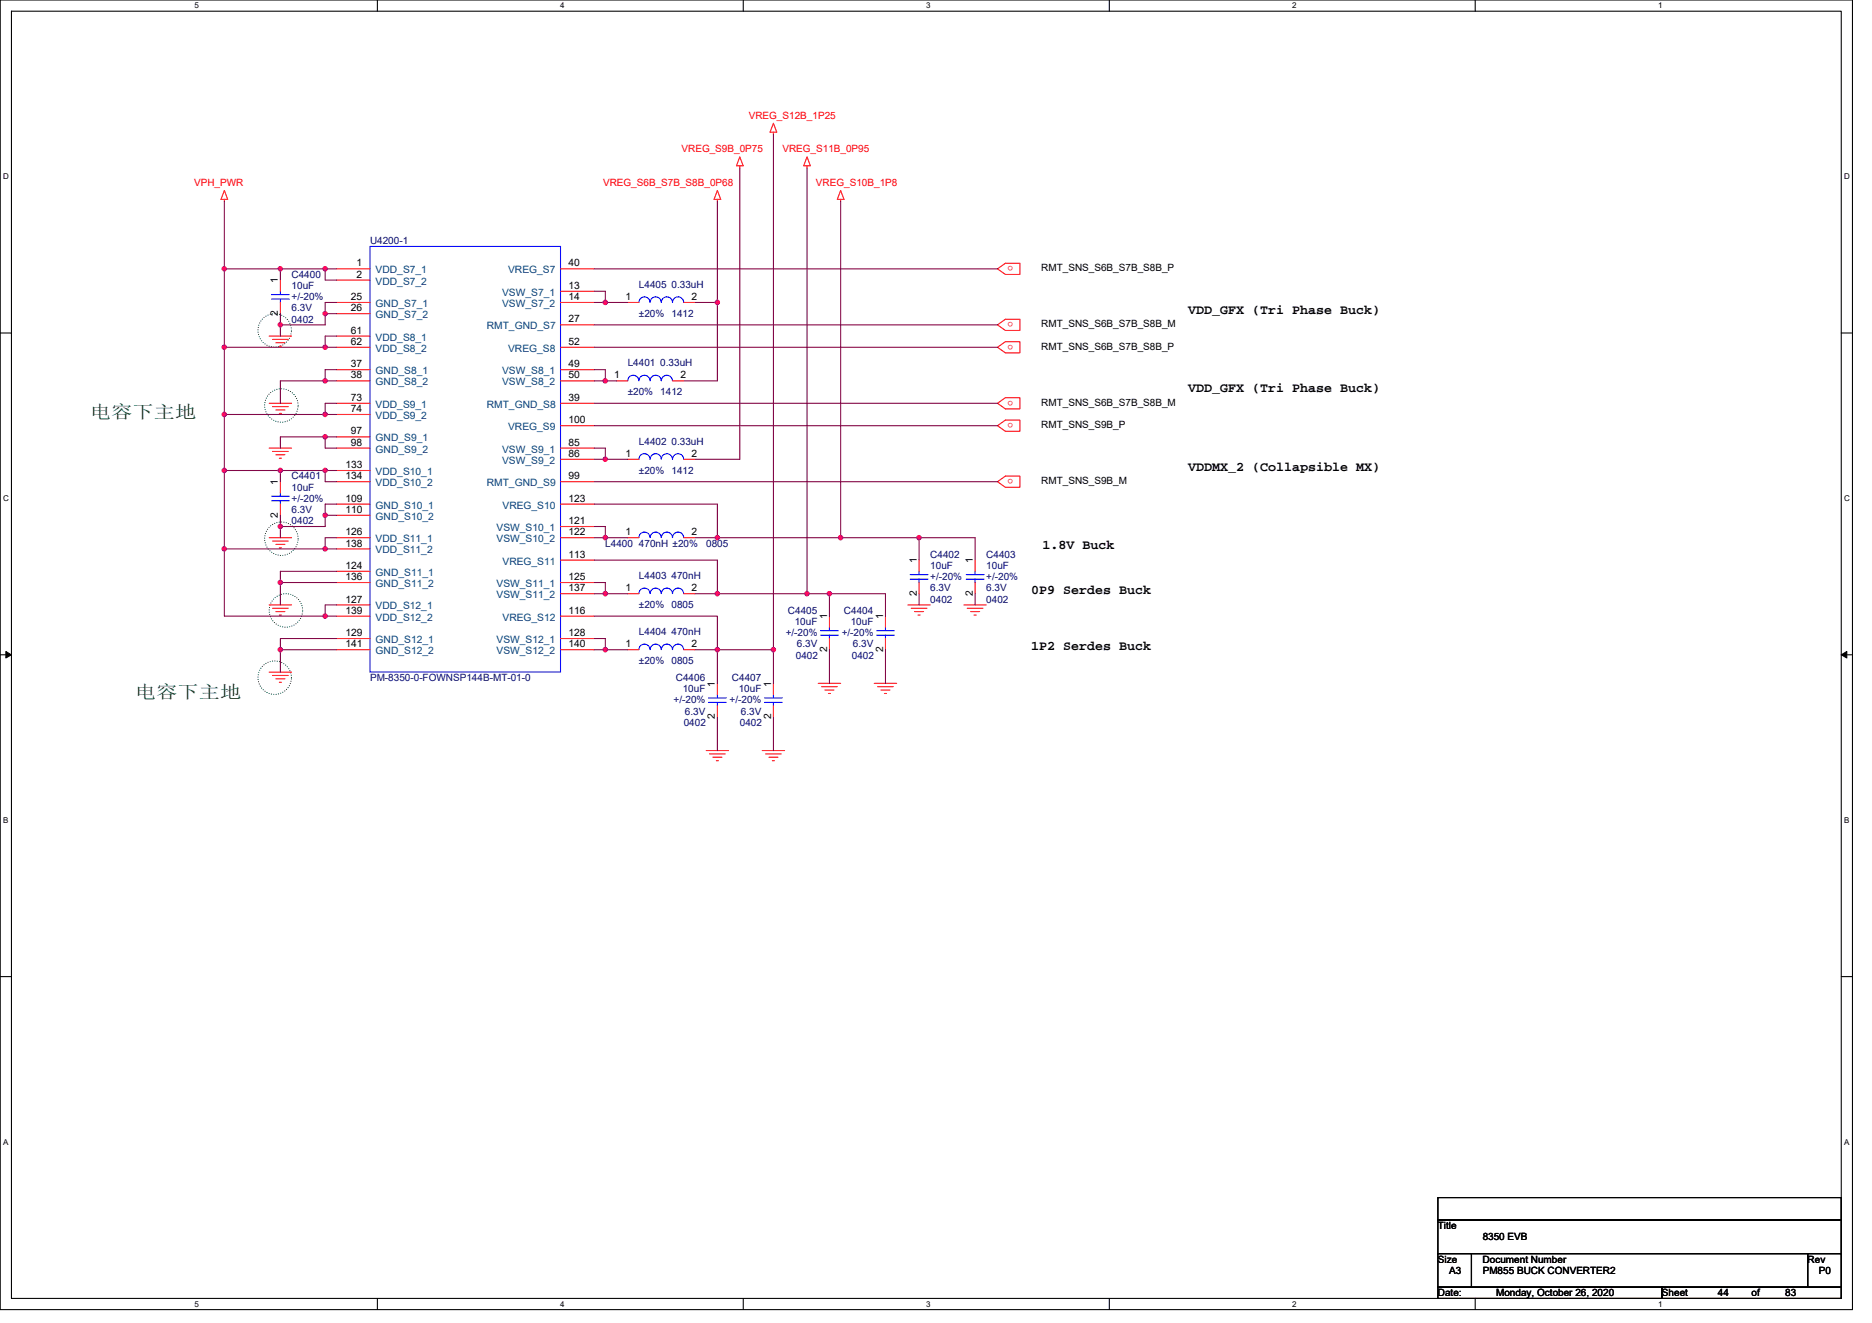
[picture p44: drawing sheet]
<svg xmlns="http://www.w3.org/2000/svg" width="297mm" height="210mm" viewBox="0 0 297 210" stroke-linecap="round" stroke-linejoin="round" font-family="sans-serif">
<defs><g id="words">
<g font-size="2.8" fill="#008000">
<text x="14.3" y="66.3">电容下主地</text>
<text x="21.4" y="110.7">电容下主地</text>
</g>
<g font-size="2.1">
<text x="188.5" y="49.8">VDD_GFX (Tri Phase Buck)</text>
<text x="188.5" y="62.2">VDD_GFX (Tri Phase Buck)</text>
<text x="188.5" y="74.7">VDDMX_2 (Collapsible MX)</text>
<text x="165.4" y="87.1">1.8V Buck</text>
<text x="163.6" y="94.2">0P9 Serdes Buck</text>
<text x="163.6" y="103.1">1P2 Serdes Buck</text>
</g>
<g font-size="1.6" fill="#f00">
<text x="118.8" y="18.8">VREG_S12B_1P25</text>
<text x="30.8" y="29.5">VPH_PWR</text>
<text x="95.7" y="29.5">VREG_S6B_S7B_S8B_0P68</text>
<text x="108.1" y="24.2">VREG_S9B_0P75</text>
<text x="124.1" y="24.2">VREG_S11B_0P95</text>
<text x="129.5" y="29.5">VREG_S10B_1P8</text>
<text x="160.8" y="42.2" transform="rotate(180 160.8 42.2)">o</text>
<text x="160.8" y="51.1" transform="rotate(180 160.8 51.1)">o</text>
<text x="160.8" y="54.7" transform="rotate(180 160.8 54.7)">o</text>
<text x="160.8" y="63.6" transform="rotate(180 160.8 63.6)">o</text>
<text x="160.8" y="67.1" transform="rotate(180 160.8 67.1)">o</text>
<text x="160.8" y="76" transform="rotate(180 160.8 76)">o</text>
</g>
<g font-size="1.6" fill="#000080">
<text x="58.7" y="38.8">U4200-1</text>
<text x="46.3" y="44.1">C4400</text>
<text x="46.3" y="45.9">10uF</text>
<text x="46.3" y="47.6">+/-20%</text>
<text x="101.4" y="45.7">L4405 0.33uH</text>
<text x="46.3" y="51.2">0402</text>
<text x="46.3" y="49.4">6.3V</text>
<text x="101.4" y="50.3">±20%</text>
<text x="106.5" y="50.3">1412</text>
<text x="99.6" y="58.1">L4401 0.33uH</text>
<text x="99.6" y="62.8">±20%</text>
<text x="104.8" y="62.8">1412</text>
<text x="101.4" y="70.6">L4402 0.33uH</text>
<text x="46.3" y="76.1">C4401</text>
<text x="46.3" y="77.9">10uF</text>
<text x="101.4" y="75.2">±20%</text>
<text x="106.5" y="75.2">1412</text>
<text x="46.3" y="83.2">0402</text>
<text x="46.3" y="81.4">6.3V</text>
<text x="46.3" y="79.7">+/-20%</text>
<text x="96.1" y="86.8">L4400 470nH ±20%</text>
<text x="112.1" y="86.8">0805</text>
<text x="147.6" y="88.5">C4402</text>
<text x="156.5" y="88.5">C4403</text>
<text x="101.4" y="91.9">L4403 470nH</text>
<text x="147.6" y="90.3">10uF</text>
<text x="147.6" y="95.7">0402</text>
<text x="147.6" y="93.9">6.3V</text>
<text x="147.6" y="92.1">+/-20%</text>
<text x="156.5" y="90.3">10uF</text>
<text x="156.5" y="95.7">0402</text>
<text x="156.5" y="93.9">6.3V</text>
<text x="156.5" y="92.1">+/-20%</text>
<text x="101.4" y="96.5">±20%</text>
<text x="101.4" y="100.8">L4404 470nH</text>
<text x="106.5" y="96.5">0805</text>
<text x="124.7" y="101">+/-20%</text>
<text x="125" y="97.4">C4405</text>
<text x="126.1" y="99.2">10uF</text>
<text x="133.6" y="101">+/-20%</text>
<text x="133.9" y="97.4">C4404</text>
<text x="135" y="99.2">10uF</text>
<text x="101.4" y="105.4">±20%</text>
<text x="106.5" y="105.4">0805</text>
<text x="126.3" y="104.5">0402</text>
<text x="126.4" y="102.8">6.3V</text>
<text x="135.2" y="104.5">0402</text>
<text x="135.3" y="102.8">6.3V</text>
<text x="58.7" y="108.1">PM-8350-0-FOWNSP144B-MT-01-0</text>
<text x="106.9" y="111.7">+/-20%</text>
<text x="107.2" y="108.1">C4406</text>
<text x="108.3" y="109.9">10uF</text>
<text x="108.7" y="113.4">6.3V</text>
<text x="115.8" y="111.7">+/-20%</text>
<text x="116.1" y="108.1">C4407</text>
<text x="117.2" y="109.9">10uF</text>
<text x="117.6" y="113.4">6.3V</text>
<text x="108.5" y="115.2">0402</text>
<text x="117.4" y="115.2">0402</text>
</g>
<g font-size="1.6">
<text x="44.1" y="45" transform="rotate(-90 44.1 45)">1</text>
<text x="55.7" y="47.6">25</text>
<text x="56.6" y="42.3">1</text>
<text x="56.6" y="44.1">2</text>
<text x="90.2" y="42.3">40</text>
<text x="90.2" y="45.8">13</text>
<text x="90.2" y="47.6">14</text>
<text x="99.2" y="47.6">1</text>
<text x="109.7" y="47.6">2</text>
<text x="165.2" y="43">RMT_SNS_S6B_S7B_S8B_P</text>
<text x="44.1" y="50.2" transform="rotate(-90 44.1 50.2)">2</text>
<text x="55.7" y="49.4">26</text>
<text x="55.7" y="53">61</text>
<text x="90.2" y="51.2">27</text>
<text x="165.2" y="51.9">RMT_SNS_S6B_S7B_S8B_M</text>
<text x="55.7" y="54.7">62</text>
<text x="55.7" y="58.3">37</text>
<text x="90.2" y="54.7">52</text>
<text x="90.2" y="58.3">49</text>
<text x="165.2" y="55.5">RMT_SNS_S6B_S7B_S8B_P</text>
<text x="55.7" y="60.1">38</text>
<text x="55.7" y="63.6">73</text>
<text x="55.7" y="65.4">74</text>
<text x="90.2" y="63.6">39</text>
<text x="90.2" y="60.1">50</text>
<text x="97.5" y="60.1">1</text>
<text x="108" y="60.1">2</text>
<text x="165.2" y="64.4">RMT_SNS_S6B_S7B_S8B_M</text>
<text x="55.7" y="69">97</text>
<text x="55.7" y="70.7">98</text>
<text x="90.2" y="67.2">100</text>
<text x="90.2" y="70.7">85</text>
<text x="165.2" y="67.9">RMT_SNS_S9B_P</text>
<text x="44.1" y="77" transform="rotate(-90 44.1 77)">1</text>
<text x="54.8" y="74.3">133</text>
<text x="54.8" y="76.1">134</text>
<text x="90.2" y="76.1">99</text>
<text x="90.2" y="72.5">86</text>
<text x="99.2" y="72.5">1</text>
<text x="109.7" y="72.5">2</text>
<text x="165.2" y="76.8">RMT_SNS_S9B_M</text>
<text x="44.1" y="82.2" transform="rotate(-90 44.1 82.2)">2</text>
<text x="54.8" y="79.6">109</text>
<text x="54.8" y="81.4">110</text>
<text x="90.2" y="83.2">121</text>
<text x="90.2" y="79.6">123</text>
<text x="54.8" y="85">126</text>
<text x="54.8" y="86.7">138</text>
<text x="90.2" y="85">122</text>
<text x="90.2" y="88.5">113</text>
<text x="99.2" y="85">1</text>
<text x="109.7" y="85">2</text>
<text x="145.5" y="89.4" transform="rotate(-90 145.5 89.4)">1</text>
<text x="154.3" y="89.4" transform="rotate(-90 154.3 89.4)">1</text>
<text x="54.8" y="90.3">124</text>
<text x="54.8" y="92.1">136</text>
<text x="54.8" y="95.6">127</text>
<text x="90.2" y="92.1">125</text>
<text x="90.2" y="93.9">137</text>
<text x="99.2" y="93.9">1</text>
<text x="109.7" y="93.9">2</text>
<text x="145.5" y="94.6" transform="rotate(-90 145.5 94.6)">2</text>
<text x="154.3" y="94.6" transform="rotate(-90 154.3 94.6)">2</text>
<text x="54.8" y="97.4">139</text>
<text x="54.8" y="101">129</text>
<text x="90.2" y="101">128</text>
<text x="90.2" y="97.4">116</text>
<text x="131.2" y="98.3" transform="rotate(-90 131.2 98.3)">1</text>
<text x="140.1" y="98.3" transform="rotate(-90 140.1 98.3)">1</text>
<text x="54.8" y="102.7">141</text>
<text x="90.2" y="102.7">140</text>
<text x="99.2" y="102.7">1</text>
<text x="109.7" y="102.7">2</text>
<text x="131.2" y="103.5" transform="rotate(-90 131.2 103.5)">2</text>
<text x="140.1" y="103.5" transform="rotate(-90 140.1 103.5)">2</text>
<text x="113.4" y="109" transform="rotate(-90 113.4 109)">1</text>
<text x="122.3" y="109" transform="rotate(-90 122.3 109)">1</text>
<text x="113.4" y="114.2" transform="rotate(-90 113.4 114.2)">2</text>
<text x="122.3" y="114.2" transform="rotate(-90 122.3 114.2)">2</text>
<text x="228.1" y="195.1">Title</text>
<text x="235.3" y="196.8">8350 EVB</text>
<text x="228.1" y="200.4">Size</text>
<text x="229.9" y="202.2">A3</text>
<text x="235.3" y="200.4">Document Number</text>
<text x="235.3" y="202.2">PM855 BUCK CONVERTER2</text>
<text x="286.8" y="200.4">Rev</text>
<text x="288.6" y="202.2">P0</text>
<text x="228.1" y="205.7">Date:</text>
<text x="237.4" y="205.7">Monday, October 26, 2020</text>
<text x="263.7" y="205.7">Sheet</text>
<text x="272.6" y="205.7">44</text>
<text x="277.9" y="205.7">of</text>
<text x="283.3" y="205.7">83</text>
</g>
<g font-size="1.6" fill="#004080">
<text x="59.6" y="43.4">VDD_S7_1</text>
<text x="59.6" y="45.2">VDD_S7_2</text>
<text x="79.7" y="46.9">VSW_S7_1</text>
<text x="80.6" y="43.4">VREG_S7</text>
<text x="59.6" y="48.7">GND_S7_1</text>
<text x="59.6" y="50.5">GND_S7_2</text>
<text x="77.2" y="52.3">RMT_GND_S7</text>
<text x="79.7" y="48.7">VSW_S7_2</text>
<text x="59.6" y="54.1">VDD_S8_1</text>
<text x="59.6" y="55.8">VDD_S8_2</text>
<text x="59.6" y="59.4">GND_S8_1</text>
<text x="79.7" y="59.4">VSW_S8_1</text>
<text x="80.6" y="55.8">VREG_S8</text>
<text x="59.6" y="61.2">GND_S8_2</text>
<text x="59.6" y="64.7">VDD_S9_1</text>
<text x="77.2" y="64.7">RMT_GND_S8</text>
<text x="79.7" y="61.2">VSW_S8_2</text>
<text x="59.6" y="66.5">VDD_S9_2</text>
<text x="59.6" y="70.1">GND_S9_1</text>
<text x="59.6" y="71.8">GND_S9_2</text>
<text x="79.7" y="71.8">VSW_S9_1</text>
<text x="80.6" y="68.3">VREG_S9</text>
<text x="59.6" y="75.4">VDD_S10_1</text>
<text x="59.6" y="77.2">VDD_S10_2</text>
<text x="77.2" y="77.2">RMT_GND_S9</text>
<text x="79.7" y="73.6">VSW_S9_2</text>
<text x="59.6" y="80.7">GND_S10_1</text>
<text x="59.6" y="82.5">GND_S10_2</text>
<text x="79.7" y="80.7">VREG_S10</text>
<text x="59.6" y="86.1">VDD_S11_1</text>
<text x="59.6" y="87.8">VDD_S11_2</text>
<text x="78.8" y="84.3">VSW_S10_1</text>
<text x="78.8" y="86.1">VSW_S10_2</text>
<text x="79.7" y="89.6">VREG_S11</text>
<text x="59.6" y="91.4">GND_S11_1</text>
<text x="59.6" y="93.2">GND_S11_2</text>
<text x="78.8" y="93.2">VSW_S11_1</text>
<text x="78.8" y="95">VSW_S11_2</text>
<text x="59.6" y="96.7">VDD_S12_1</text>
<text x="59.6" y="98.5">VDD_S12_2</text>
<text x="79.7" y="98.5">VREG_S12</text>
<text x="59.6" y="102.1">GND_S12_1</text>
<text x="59.6" y="103.8">GND_S12_2</text>
<text x="78.8" y="102.1">VSW_S12_1</text>
<text x="78.8" y="103.8">VSW_S12_2</text>
</g>
<g font-size="1.3">
<text x="30.8" y="1.3">5</text>
<text x="88.9" y="1.3">4</text>
<text x="147" y="1.3">3</text>
<text x="205" y="1.3">2</text>
<text x="263.1" y="1.3">1</text>
<text x=".5" y="28.4">D</text>
<text x="292.6" y="28.4">D</text>
<text x=".5" y="79.5">C</text>
<text x="292.6" y="79.5">C</text>
<text x=".5" y="130.6">B</text>
<text x="292.6" y="130.6">B</text>
<text x=".5" y="181.7">A</text>
<text x="292.6" y="181.7">A</text>
<text x="30.8" y="207.4">5</text>
<text x="88.9" y="207.4">4</text>
<text x="147" y="207.4">3</text>
<text x="205" y="207.4">2</text>
<text x="263.1" y="207.4">1</text>
</g>
</g></defs>
<path d="M0 0h293.9v207.9h-293.9zM1.8 1.8h290.4v204.3h-290.4z" fill="none" stroke="#000" stroke-width=".17"/>
<g fill="#fff">
<path d="M30.8 .2h.7v1.4h-.7z"/>
<path d="M30.8 206.3h.7v1.4h-.7z"/>
</g>
<path d="M59.9 0v1.8M59.9 206.1v1.8" fill="none" stroke="#000" stroke-width=".17"/>
<g fill="#fff">
<path d="M88.9 .2h.7v1.4h-.7z"/>
<path d="M88.9 206.3h.7v1.4h-.7z"/>
</g>
<path d="M117.9 0v1.8M117.9 206.1v1.8" fill="none" stroke="#000" stroke-width=".17"/>
<g fill="#fff">
<path d="M147 .2h.7v1.4h-.7z"/>
<path d="M147 206.3h.7v1.4h-.7z"/>
</g>
<path d="M176 0v1.8M176 206.1v1.8" fill="none" stroke="#000" stroke-width=".17"/>
<g fill="#fff">
<path d="M205 .2h.7v1.4h-.7z"/>
<path d="M205 206.3h.7v1.4h-.7z"/>
</g>
<path d="M234.1 0v1.8M234.1 206.1v1.8" fill="none" stroke="#000" stroke-width=".17"/>
<g fill="#fff">
<path d="M263.1 .2h.7v1.4h-.7z"/>
<path d="M263.1 206.3h.7v1.4h-.7z"/>
<path d="M.5 27.3h.9v1.4h-.9z"/>
<path d="M292.6 27.3h.9v1.4h-.9z"/>
<path d="M.5 78.4h.9v1.4h-.9z"/>
<path d="M292.6 78.4h.9v1.4h-.9z"/>
</g>
<path d="M0 52.9h1.8M292.2 52.9h1.7" fill="none" stroke="#000" stroke-width=".17"/>
<g fill="#fff">
<path d="M.5 129.5h.8v1.4h-.8z"/>
<path d="M292.6 129.5h.9v1.4h-.9z"/>
</g>
<path d="M0 103.9h1.8M292.2 103.9h1.7" fill="none" stroke="#000" stroke-width=".17"/>
<path d="M.9 103.4l.9 .5-.9 .5zM292.2 103.9l.8-.5v1z" fill="#000" stroke="#000" stroke-width=".16"/>
<g fill="#fff">
<path d="M.5 180.5h.8v1.4h-.8z"/>
<path d="M292.6 180.5h.9v1.4h-.9z"/>
</g>
<path d="M0 155h1.8M292.2 155h1.7M228.2 190.1h64v3.5h-64zM228.2 193.6h64v5.4h-64zM228.2 199h5.3v5.3h-5.3zM233.5 199h53.3v5.3h-53.3zM286.8 199h5.4v5.3h-5.4zM228.2 204.3h35.5v1.8h-35.5zM263.7 204.3h28.5v1.8h-28.5z" fill="none" stroke="#000" stroke-width=".17"/>
<g fill="none" stroke="#008000" stroke-width=".17" stroke-dasharray="0 .3">
<circle cx="43.6" cy="52.4" r="2.66"/>
<circle cx="44.6" cy="64.4" r="2.66"/>
<circle cx="44.6" cy="85.5" r="2.66"/>
<circle cx="45.4" cy="96.9" r="2.66"/>
<circle cx="43.6" cy="107.6" r="2.66"/>
</g>
<g fill="none" stroke="#f00" stroke-width=".17">
<path d="M122.7 19.6l.6 1.4h-1.1zM35.6 30.2l.5 1.4h-1zM35.6 31.6v.4M113.8 30.2l.6 1.4h-1.1zM113.8 31.6v.4M117.4 24.9l.5 1.4h-1zM117.4 26.3v.4M122.7 21v.3M128.1 24.9l.5 1.4h-1.1zM128.1 26.3v.4M133.4 30.2l.5 1.4h-1zM133.4 31.6v.4"/>
<path d="M42.7 53.3h3.6M43.2 53.9h2.5M43.8 54.4h1.4M44.3 54.9h.4M44.5 44.4v1.8M44.5 48v1.8M53.4 42.7h5.3M53.4 44.4h5.3M53.4 48h5.3M53.4 49.8h5.3M53.4 53.3h5.3M53.4 55.1h5.3"/>
<path d="M53.4 58.7h5.3M88.9 42.7h5.4M88.9 46.2h5.4M88.9 48h5.4M88.9 51.6h5.4M88.9 55.1h5.4M88.9 58.7h5.4M99.6 48h1.8M108.5 48h1.8M158.3 42.7l1.2-.9h2.3v1.8h-2.3zM158.3 51.6l1.2-.9h2.3v1.8h-2.3zM158.3 55.1l1.2-.9h2.3v1.8h-2.3z"/>
<path d="M42.7 64h3.6M42.7 71.1h3.6M43.2 64.5h2.5M43.2 71.6h2.5M43.8 65.1h1.4M43.8 72.2h1.4M44.3 65.6h.4M44.3 72.7h.4M44.5 76.5v1.7M53.4 60.5h5.3M53.4 64h5.3M53.4 65.8h5.3"/>
<path d="M53.4 69.3h5.3M53.4 71.1h5.3M53.4 74.7h5.3M53.4 76.5h5.3M88.9 60.5h5.4M88.9 64h5.4M88.9 67.6h5.4M88.9 71.1h5.4M88.9 72.9h5.4M88.9 76.5h5.4M97.8 60.5h1.8M99.6 72.9h1.8"/>
<path d="M106.7 60.5h1.8M108.5 72.9h1.8M158.3 64l1.2-.9h2.3v1.8h-2.3zM158.3 67.6l1.2-.9h2.3v1.8h-2.3zM158.3 76.5l1.2-.9h2.3v1.7h-2.3zM42.7 85.3h3.6M42.7 96h3.6M43.2 85.9h2.5M43.2 96.5h2.5M43.8 86.4h1.4M43.8 97.1h1.4M44.3 87h.4"/>
<path d="M44.3 97.6h.4M44.5 80v1.8M53.4 80h5.3M53.4 81.8h5.3M53.4 85.3h5.3M53.4 87.1h5.3M53.4 90.7h5.3M53.4 92.5h5.3M53.4 96h5.3M53.4 97.8h5.3M88.9 80h5.4M88.9 83.6h5.4"/>
<path d="M88.9 85.3h5.4M88.9 88.9h5.4M88.9 92.5h5.4M88.9 94.2h5.4M88.9 97.8h5.4M99.6 94.2h1.8M99.6 85.3h1.8M108.5 94.2h1.8M108.5 85.3h1.8M131.6 97.8v1.8M140.5 97.8v1.8M144.1 96h3.5"/>
<path d="M144.6 96.5h2.5M145.1 97.1h1.5M145.7 97.6h.3M145.8 88.9v1.8M145.8 92.5v1.7M152.9 96h3.6M153.5 96.5h2.5M154 97.1h1.4M154.6 97.6h.3M154.7 88.9v1.8M154.7 92.5v1.7M42.7 106.7h3.6"/>
<path d="M43.2 107.2h2.5M43.8 107.7h1.4M44.3 108.3h.4M53.4 101.3h5.3M53.4 103.1h5.3M88.9 101.3h5.4M88.9 103.1h5.4M99.6 103.1h1.8M108.5 103.1h1.8M112.1 119.1h3.5M112.6 119.7h2.5M113.8 108.5v1.7"/>
<path d="M113.8 112v1.8M120.9 119.1h3.6M121.5 119.7h2.5M122.7 108.5v1.7M122.7 112v1.8M129.8 108.5h3.6M130.4 109h2.5M130.9 109.5h1.4M131.4 110.1h.4M131.6 101.3v1.8M138.7 108.5h3.6M139.3 109h2.4"/>
<path d="M139.8 109.5h1.4M140.3 110.1h.4M140.5 101.3v1.8M113.1 120.2h1.5M113.7 120.7h.3M122 120.2h1.4M122.6 120.7h.3"/>
</g>
<g fill="none" stroke="#00f" stroke-width=".17">
<path d="M58.7 39.1h30.2v67.6h-30.2zM43.1 46.8h2.8M43.1 47.5h2.8M44.5 46.2v.6M44.5 47.5v.5M101.4 48a.88 .88 0 0 1 .9-.9 .88 .88 0 0 1 .8 .9M103.2 48a.88 .88 0 0 1 .8-.9 .88 .88 0 0 1 .9 .9 .89 .89 0 0 1 .9-.9 .89 .89 0 0 1 .9 .9 .89 .89 0 0 1 .9-.9 .89 .89 0 0 1 .9 .9M43.1 78.8h2.8M43.1 79.5h2.8M44.5 78.2v.6M44.5 79.5v.5M99.6 60.4a.88 .88 0 0 1 .9-.8 .88 .88 0 0 1 .9 .8"/>
<path d="M101.4 60.4a.88 .88 0 0 1 .9-.8 .88 .88 0 0 1 .8 .8M101.4 72.9a.88 .88 0 0 1 .9-.9 .88 .88 0 0 1 .8 .9M103.2 60.4a.88 .88 0 0 1 .8-.8 .88 .88 0 0 1 .9 .8 .89 .89 0 0 1 .9-.8 .89 .89 0 0 1 .9 .8M103.2 72.9a.88 .88 0 0 1 .8-.9 .88 .88 0 0 1 .9 .9 .89 .89 0 0 1 .9-.9 .89 .89 0 0 1 .9 .9 .89 .89 0 0 1 .9-.9 .89 .89 0 0 1 .9 .9M101.4 85.3a.88 .88 0 0 1 .9-.8 .88 .88 0 0 1 .8 .8M103.1 94.2a.88 .88 0 0 0-.8-.9 .88 .88 0 0 0-.9 .9M103.2 85.3a.88 .88 0 0 1 .8-.8 .88 .88 0 0 1 .9 .8 .89 .89 0 0 1 .9-.8 .89 .89 0 0 1 .9 .8 .89 .89 0 0 1 .9-.8 .89 .89 0 0 1 .9 .8M108.5 94.2a.89 .89 0 0 0-.9-.9 .89 .89 0 0 0-.9 .9 .89 .89 0 0 0-.9-.9 .89 .89 0 0 0-.9 .9 .88 .88 0 0 0-.9-.9 .88 .88 0 0 0-.8 .9M131.6 99.6v.5M140.5 99.6v.5M144.4 91.2h2.9M144.4 91.9h2.9"/>
<path d="M145.8 90.7v.5M145.8 91.9v.6M153.3 91.2h2.8M153.3 91.9h2.8M154.7 90.7v.5M154.7 91.9v.6M101.4 103.1a.88 .88 0 0 1 .9-.9 .88 .88 0 0 1 .8 .9M103.2 103.1a.88 .88 0 0 1 .8-.9 .88 .88 0 0 1 .9 .9 .89 .89 0 0 1 .9-.9 .89 .89 0 0 1 .9 .9 .89 .89 0 0 1 .9-.9 .89 .89 0 0 1 .9 .9M112.4 110.8h2.8M112.4 111.5h2.8M113.8 110.2v.6M113.8 111.5v.5"/>
<path d="M121.3 110.8h2.8M121.3 111.5h2.8M122.7 110.2v.6M122.7 111.5v.5M130.2 100.1h2.8M130.2 100.8h2.8M131.6 100.8v.5M139.1 100.1h2.8M139.1 100.8h2.8M140.5 100.8v.5"/>
</g>
<g fill="none" stroke="#800040" stroke-width=".17">
<path d="M35.6 32v10.7M113.8 32v16M117.4 26.7v46.2h-7.1M122.7 21.3v81.8M128.1 26.7v67.5M133.4 32v53.3M35.6 55.1h16M35.6 42.7h8.9M35.6 42.7v12.4M35.6 55.1v10.7M44.5 42.7h7.1M44.5 42.7v1.7"/>
<path d="M44.5 49.8v1.8M44.5 51.6v1.7M51.6 42.7v1.7h1.8M51.6 49.8v1.8h-7.1M51.6 42.7h1.8M51.6 49.8h1.8M51.6 55.1h1.8M53.4 48h-1.8v1.8M53.4 53.3h-1.8v1.8M53.4 58.7h-1.8v1.8M94.3 42.7h64M94.3 51.6h64"/>
<path d="M94.3 55.1h64M94.3 46.2h1.8v1.8M94.3 48h1.8M94.3 58.7h1.8v1.8M96.1 48h3.5M110.3 48h3.5M113.8 48v12.5h-5.3M35.6 65.8h16M35.6 74.7h8.9M35.6 65.8v8.9M35.6 74.7v12.4M44.5 74.7h7.1"/>
<path d="M44.5 74.7v1.8M51.6 60.5h-7.1v3.5M51.6 69.3h-7.1v1.8M51.6 69.3v1.8h1.8M51.6 74.7v1.8h1.8M51.6 60.5h1.8M51.6 65.8h1.8M51.6 69.3h1.8M51.6 74.7h1.8M53.4 64h-1.8v1.8M94.3 64h64M94.3 67.6h64"/>
<path d="M94.3 76.5h64M94.3 60.5h1.8M94.3 71.1h1.8v1.8M94.3 72.9h1.8M96.1 60.5h1.7M96.1 72.9h3.5M35.6 87.1h16M35.6 87.1v10.7h16M44.5 81.8v1.8M44.5 83.6v1.7M44.5 92.5v3.5M44.5 92.5h8.9"/>
<path d="M51.6 81.8v1.8h-7.1M51.6 81.8h1.8M51.6 87.1h1.8M51.6 97.8h1.8M53.4 80h-1.8v1.8M53.4 85.3h-1.8v1.8M53.4 90.7h-8.9v1.8M53.4 96h-1.8v1.8M94.3 97.8h19.5v5.3M94.3 80h19.5v5.3M94.3 88.9h19.5v5.3M94.3 83.6h1.8v1.7"/>
<path d="M94.3 85.3h1.8M94.3 92.5h1.8v1.7M94.3 94.2h1.8M96.1 94.2h3.5M96.1 85.3h3.5M110.3 85.3h3.5M110.3 94.2h3.5M113.8 85.3h19.6M113.8 94.2h14.3M128.1 94.2h3.5M131.6 94.2h8.9v3.6M131.6 94.2v3.6"/>
<path d="M133.4 85.3h12.4M145.8 94.2v1.8M145.8 85.3v3.6M145.8 85.3h8.9v3.6M154.7 94.2v1.8M44.5 103.1v3.6M44.5 103.1h8.9M53.4 101.3h-8.9v1.8M94.3 101.3h1.8v1.8M94.3 103.1h1.8M96.1 103.1h3.5M110.3 103.1h3.5"/>
<path d="M113.8 113.8v5.3M113.8 103.1v5.4M113.8 103.1h8.9M122.7 113.8v5.3M122.7 103.1v5.4M131.6 103.1v5.4M140.5 103.1v5.4"/>
</g>
<g fill="#f0f" stroke="#f0f" stroke-width=".17">
<circle cx="35.6" cy="55.1" r=".35"/>
<circle cx="35.6" cy="42.7" r=".35"/>
<circle cx="44.5" cy="42.7" r=".35"/>
<circle cx="51.6" cy="42.7" r=".35"/>
<circle cx="51.6" cy="49.8" r=".35"/>
<circle cx="96" cy="48" r=".35"/>
<circle cx="44.5" cy="51.5" r=".35"/>
<circle cx="51.6" cy="55.1" r=".35"/>
<circle cx="51.6" cy="60.4" r=".35"/>
<circle cx="96" cy="60.4" r=".35"/>
<circle cx="51.6" cy="65.8" r=".35"/>
<circle cx="35.6" cy="65.8" r=".35"/>
<circle cx="51.6" cy="69.3" r=".35"/>
<circle cx="96" cy="72.9" r=".35"/>
<circle cx="35.6" cy="87.1" r=".35"/>
<circle cx="44.5" cy="74.7" r=".35"/>
<circle cx="35.6" cy="74.7" r=".35"/>
<circle cx="51.6" cy="74.7" r=".35"/>
<circle cx="51.6" cy="81.8" r=".35"/>
<circle cx="44.5" cy="83.6" r=".35"/>
<circle cx="96" cy="85.3" r=".35"/>
<circle cx="113.8" cy="85.3" r=".35"/>
<circle cx="51.6" cy="87.1" r=".35"/>
<circle cx="44.5" cy="92.4" r=".35"/>
<circle cx="96" cy="94.2" r=".35"/>
<circle cx="51.6" cy="97.8" r=".35"/>
<circle cx="113.8" cy="94.2" r=".35"/>
<circle cx="44.5" cy="103.1" r=".35"/>
<circle cx="96" cy="103.1" r=".35"/>
<circle cx="113.8" cy="48" r=".35"/>
<circle cx="133.4" cy="85.3" r=".35"/>
<circle cx="128" cy="94.2" r=".35"/>
<circle cx="145.8" cy="85.3" r=".35"/>
<circle cx="131.6" cy="94.2" r=".35"/>
<circle cx="113.8" cy="103.1" r=".35"/>
<circle cx="122.7" cy="103.1" r=".35"/>
</g>
<use href="#words"/>
</svg>
